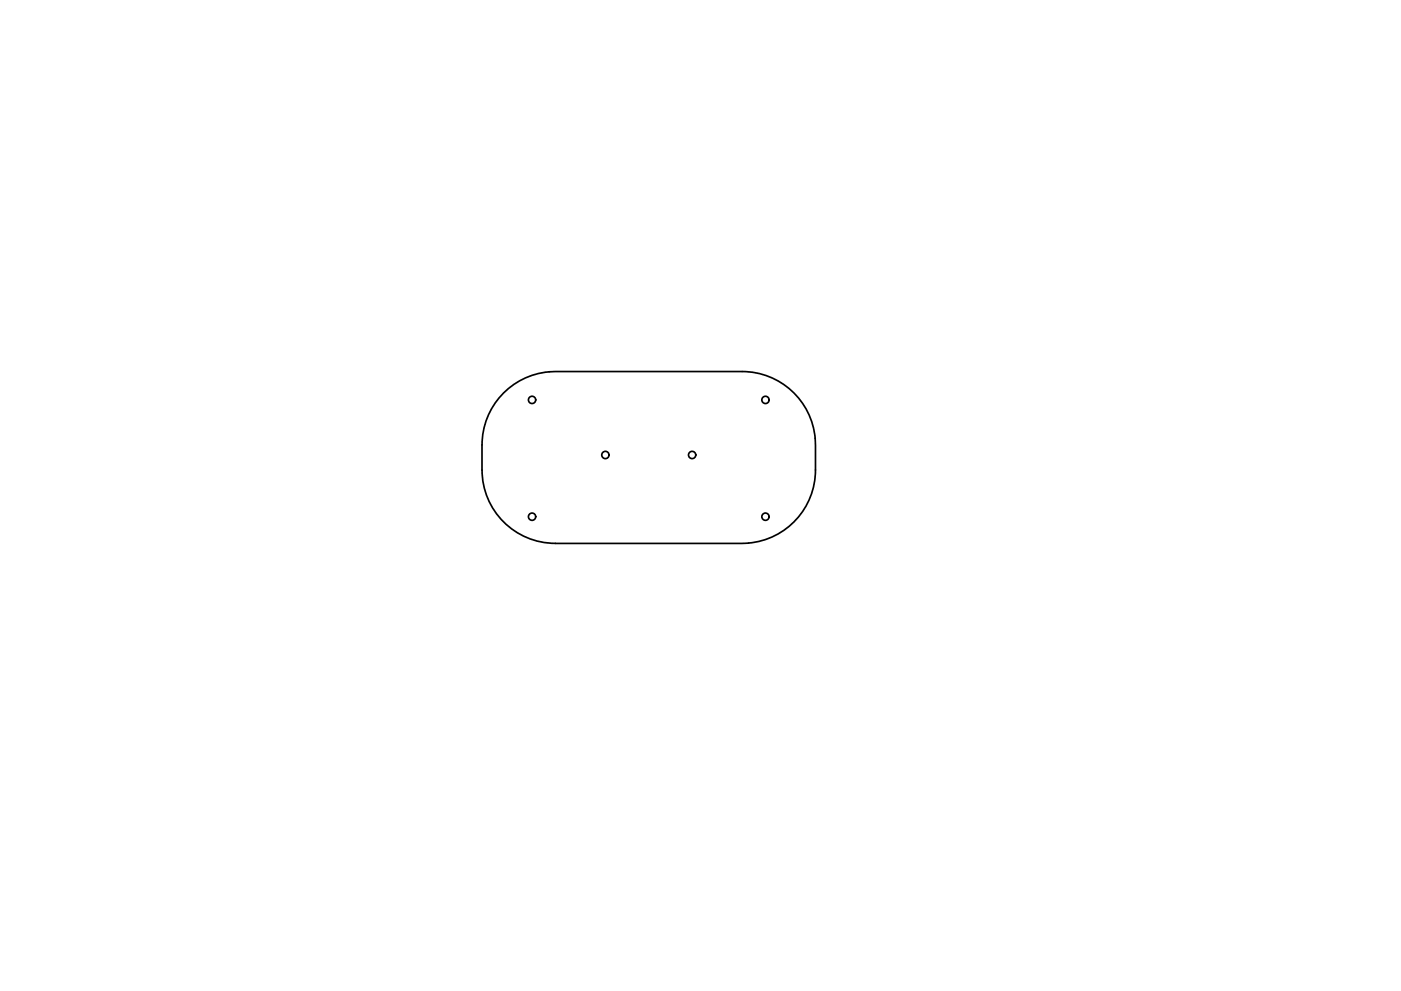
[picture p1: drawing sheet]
<svg xmlns="http://www.w3.org/2000/svg" width="420mm" height="297mm" viewBox="0 0 420 297" stroke-linecap="round" stroke-linejoin="round" font-family="sans-serif">
<!-- layer: Visible -->
<g fill="none" stroke="#000" stroke-width=".51">
<path d="M166.6 162.9a22 22 0 0 1-22.1-22 41.4 41.4 0 0 1 .8-13 22 22 0 0 1 21.3-16.5h56a22 22 0 0 1 22 22 40.8 40.8 0 0 1-.7 13 22.1 22.1 0 0 1-21.4 16.5h-55.9"/>
<circle cx="159.6" cy="119.9" r="1.09"/>
<circle cx="229.6" cy="119.9" r="1.09"/>
<circle cx="181.6" cy="136.4" r="1.09"/>
<circle cx="207.6" cy="136.4" r="1.09"/>
<circle cx="159.6" cy="154.9" r="1.09"/>
<circle cx="229.6" cy="154.9" r="1.09"/>
</g>
</svg>
